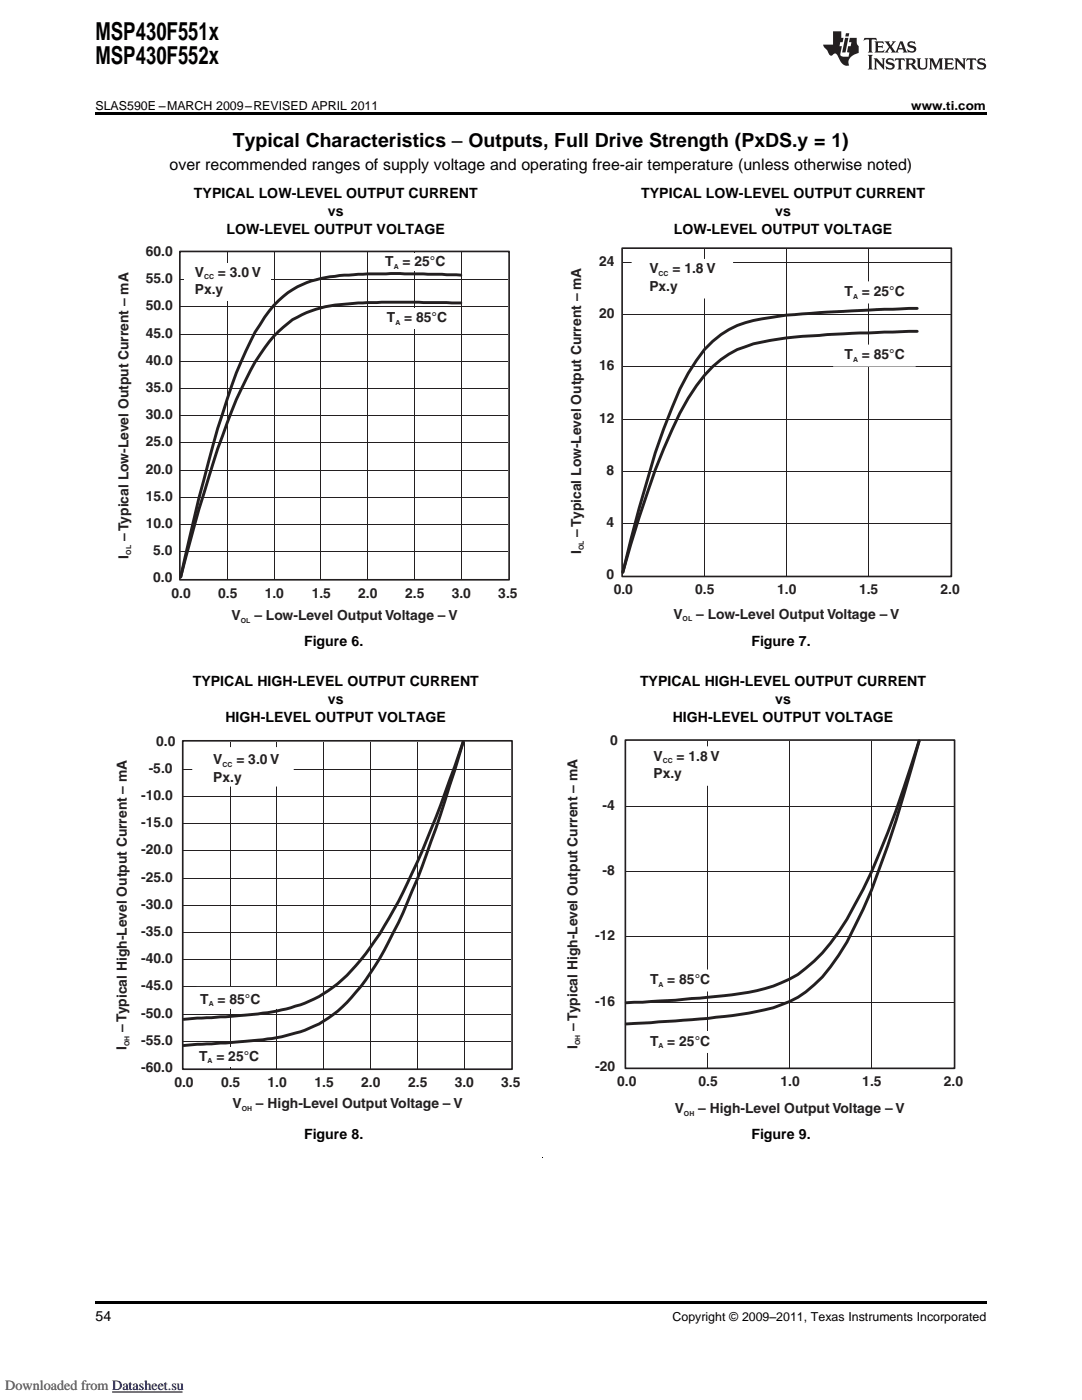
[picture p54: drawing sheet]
<svg xmlns="http://www.w3.org/2000/svg" width="216mm" height="279mm" viewBox="0 0 216 279" stroke-linecap="round" stroke-linejoin="round" font-family="sans-serif">
<defs><g id="words">
<g font-size="4.9">
<text x="19" y="7.9">MSP430F551x</text>
<text x="19" y="12.8">MSP430F552x</text>
</g>
<text font-size="3.9" x="46.5" y="29.3">Typical Characteristics ± Outputs, Full Drive Strength (PxDS.y = 1)</text>
<text font-size="3.2" x="33.8" y="34">over recommended ranges of supply voltage and operating free-air temperature (unless otherwise noted)</text>
<g font-size="2.8">
<text x="38.7" y="39.5">TYPICAL LOW-LEVEL OUTPUT CURRENT</text>
<text x="128" y="39.5">TYPICAL LOW-LEVEL OUTPUT CURRENT</text>
<text x="45.2" y="46.7">LOW-LEVEL OUTPUT VOLTAGE</text>
<text x="65.4" y="43.1">vs</text>
<text x="134.5" y="46.7">LOW-LEVEL OUTPUT VOLTAGE</text>
<text x="154.7" y="43.1">vs</text>
<text x="60.7" y="128.9">Figure 6.</text>
<text x="149.9" y="128.9">Figure 7.</text>
<text x="38.5" y="136.9">TYPICAL HIGH-LEVEL OUTPUT CURRENT</text>
<text x="127.7" y="136.9">TYPICAL HIGH-LEVEL OUTPUT CURRENT</text>
<text x="65.4" y="140.5">vs</text>
<text x="154.7" y="140.5">vs</text>
<text x="45" y="144.1">HIGH-LEVEL OUTPUT VOLTAGE</text>
<text x="134.2" y="144.1">HIGH-LEVEL OUTPUT VOLTAGE</text>
<text x="60.7" y="227.3">Figure 8.</text>
<text x="149.9" y="227.3">Figure 9.</text>
<text x="19" y="263.6">54</text>
</g>
<g font-size="2.8" fill="#231f20">
<text x="29.1" y="51.2">60.0</text>
<text x="76.9" y="53">T = 25°C</text>
<text x="119.6" y="53.1">24</text>
<text x="29.1" y="56.6">55.0</text>
<text x="38.9" y="55.2">V</text>
<text x="38.9" y="58.7">Px.y</text>
<text x="43.5" y="55.2">= 3.0 V</text>
<text x="129.6" y="54.6">V</text>
<text x="129.6" y="58.1">Px.y</text>
<text x="134.2" y="54.6">= 1.8</text>
<text x="141" y="54.6">V</text>
<text x="168.5" y="59.1">T = 25°C</text>
<text x="29.1" y="62">50.0</text>
<text x="77.2" y="64.3">T = 85°C</text>
<text x="119.6" y="63.5">20</text>
<text x="29.1" y="67.4">45.0</text>
<text x="168.5" y="71.7">T = 85°C</text>
<text x="29.1" y="72.8">40.0</text>
<text x="119.6" y="73.9">16</text>
<text x="29.1" y="83.7">30.0</text>
<text x="29.1" y="78.3">35.0</text>
<text x="29.1" y="89.1">25.0</text>
<text x="119.6" y="84.4">12</text>
<text x="29.1" y="94.6">20.0</text>
<text x="121.1" y="94.7">8</text>
<text x="29.1" y="100">15.0</text>
<text x="29.1" y="105.4">10.0</text>
<text x="115.9" y="107.1" transform="rotate(-90 115.9 107.1)">– Typical Low-Level Output Current – mA</text>
<text x="121.1" y="105.2">4</text>
<text x="25.6" y="111.5" transform="rotate(-90 25.6 111.5)">I</text>
<text x="25.6" y="108" transform="rotate(-90 25.6 108)">– Typical Low-Level Output Current – mA</text>
<text x="30.6" y="110.8">5.0</text>
<text x="115.9" y="110.6" transform="rotate(-90 115.9 110.6)">I</text>
<text x="30.6" y="116.2">0.0</text>
<text x="34.2" y="119.3">0.0</text>
<text x="43.5" y="119.3">0.5</text>
<text x="52.8" y="119.3">1.0</text>
<text x="62.2" y="119.3">1.5</text>
<text x="71.5" y="119.3">2.0</text>
<text x="80.9" y="119.3">2.5</text>
<text x="90.1" y="119.3">3.0</text>
<text x="99.4" y="119.3">3.5</text>
<text x="121.1" y="115.5">0</text>
<text x="122.5" y="118.6">0.0</text>
<text x="138.7" y="118.6">0.5</text>
<text x="155.1" y="118.6">1.0</text>
<text x="171.4" y="118.6">1.5</text>
<text x="187.7" y="118.6">2.0</text>
<text x="46.2" y="123.8">V</text>
<text x="50.8" y="123.8">– Low-Level Output Voltage – V</text>
<text x="134.4" y="123.4">V</text>
<text x="138.9" y="123.4">– Low-Level Output Voltage – V</text>
<text x="31.2" y="148.8">0.0</text>
<text x="121.7" y="148.6">0</text>
<text x="29.7" y="154.2">-5.0</text>
<text x="42.6" y="152.5">V</text>
<text x="47.2" y="152.5">= 3.0 V</text>
<text x="130.4" y="151.8">V</text>
<text x="130.4" y="155.3">Px.y</text>
<text x="135" y="151.8">= 1.8</text>
<text x="141.8" y="151.8">V</text>
<text x="28.2" y="159.6">-10.0</text>
<text x="42.6" y="156">Px.y</text>
<text x="120.2" y="161.6">-4</text>
<text x="28.2" y="165.1">-15.0</text>
<text x="28.2" y="170.5">-20.0</text>
<text x="28.2" y="176">-25.0</text>
<text x="120.2" y="174.6">-8</text>
<text x="28.2" y="181.4">-30.0</text>
<text x="28.2" y="186.8">-35.0</text>
<text x="118.7" y="187.7">-12</text>
<text x="28.2" y="197.6">-45.0</text>
<text x="28.2" y="192.2">-40.0</text>
<text x="129.7" y="196.4">T = 85°C</text>
<text x="28.2" y="203.1">-50.0</text>
<text x="40" y="200.3">T = 85°C</text>
<text x="118.7" y="200.7">-16</text>
<text x="25.3" y="209.6" transform="rotate(-90 25.3 209.6)">I</text>
<text x="25.3" y="206" transform="rotate(-90 25.3 206)">– Typical High-Level Output Current – mA</text>
<text x="28.2" y="208.5">-55.0</text>
<text x="115.2" y="209.4" transform="rotate(-90 115.2 209.4)">I</text>
<text x="115.2" y="205.8" transform="rotate(-90 115.2 205.8)">– Typical High-Level Output Current – mA</text>
<text x="129.7" y="208.7">T = 25°C</text>
<text x="28.2" y="213.9">-60.0</text>
<text x="39.7" y="211.7">T = 25°C</text>
<text x="118.7" y="213.7">-20</text>
<text x="34.8" y="217">0.0</text>
<text x="44.1" y="217">0.5</text>
<text x="46.4" y="221.2">V</text>
<text x="51.1" y="221.2">– High-Level Output Voltage – V</text>
<text x="53.4" y="217">1.0</text>
<text x="62.8" y="217">1.5</text>
<text x="72.1" y="217">2.0</text>
<text x="81.4" y="217">2.5</text>
<text x="90.7" y="217">3.0</text>
<text x="100" y="217">3.5</text>
<text x="123.1" y="216.8">0.0</text>
<text x="139.4" y="216.8">0.5</text>
<text x="155.7" y="216.8">1.0</text>
<text x="172.1" y="216.8">1.5</text>
<text x="188.3" y="216.8">2.0</text>
<text x="134.6" y="222.2">V</text>
<text x="139.3" y="222.2">– High-Level Output Voltage – V</text>
</g>
<text font-size="2.8" fill="#696969" x="1.1" y="277.4">Downloaded from Datasheet.su</text>
<g font-size="2.5">
<text x="19" y="21.9">SLAS590E ±MARCH 2009±REVISED APRIL 2011</text>
<text x="181.8" y="21.9">www.ti.com</text>
<text x="134.2" y="263.6">Copyright ã 2009±2011, Texas Instruments Incorporated</text>
</g>
<g font-size="1.4" fill="#231f20">
<text x="78.6" y="53.6">A</text>
<text x="40.7" y="55.8">CC</text>
<text x="131.4" y="55.1">CC</text>
<text x="170.2" y="59.7">A</text>
<text x="78.9" y="64.9">A</text>
<text x="170.2" y="72.3">A</text>
<text x="26.2" y="110.7" transform="rotate(-90 26.2 110.7)">OL</text>
<text x="116.5" y="109.8" transform="rotate(-90 116.5 109.8)">OL</text>
<text x="48.1" y="124.4">OL</text>
<text x="136.2" y="124">OL</text>
<text x="44.4" y="153.1">CC</text>
<text x="132.2" y="152.4">CC</text>
<text x="131.4" y="197">A</text>
<text x="41.7" y="200.9">A</text>
<text x="25.8" y="208.8" transform="rotate(-90 25.8 208.8)">OH</text>
<text x="115.8" y="208.6" transform="rotate(-90 115.8 208.6)">OH</text>
<text x="131.4" y="209.2">A</text>
<text x="41.4" y="212.2">A</text>
<text x="48.2" y="221.7">OH</text>
<text x="136.5" y="222.7">OH</text>
</g>
</g></defs>
<g fill="#231f20">
<path d="M172.5 7.6l-.1 .5 .4-.2h.6v.1v2.1l-.2 .4h.9l-.2-.4v-2.1l.1-.1h.5l.5 .2-.2-.5zM174.5 8.3l.2 .3v1.5l-.2 .4h1.8l.2-.6a1.04 1.04 0 0 1-1.3 .2v-.7h.6l.3 .2v-.6l-.3 .2h-.6v-.6l.8-.1 .4 .3-.2-.5zM176.5 8.3l.9 1.1-.9 1.1h.8l-.2-.2 .4-.7 .5 .7-.2 .2h1.5l-.2-.2 .2-.4h.9l.1 .4-.2 .2h1l-.3-.3-.7-1.9h-.5l-.9 2-.8-1 .9-1h-.8l.1 .3-.4 .5-.3-.6 .1-.2zM179.7 8.6l.4 1h-.7zM181.3 8.4a.63 .63 0 0 0-.2 .7 .63 .63 0 0 0 .6 .4l.6 .2 .1 .2a.75 .75 0 0 1-.7 .4 .75 .75 0 0 1-.6-.5l.1 .7 .1-.1a1.11 1.11 0 0 0 1.5-.6 1.13 1.13 0 0 0-1.2-.8l-.1-.4a1.04 1.04 0 0 1 1.2 .2l-.2-.5-.2 .1-.4-.2zM173.2 10.9l.2 .4v2.2l-.2 .4h1l-.3-.4v-2.2l.3-.4zM174.3 11.6l.3 .4v1.5l-.3 .4h.8l-.2-.4v-1.3l1.5 1.7v-1.9l.2-.4h-.7l.2 .4v.9l-1.1-1.3zM177 11.8a.62 .62 0 0 0-.2 .7 .62 .62 0 0 0 .6 .4l.6 .1 .1 .3a.76 .76 0 0 1-.7 .3 .76 .76 0 0 1-.7-.4l.2 .7 .1-.1a1.11 1.11 0 0 0 1.5-.6 1.13 1.13 0 0 0-1.2-.8l-.1-.4a1.04 1.04 0 0 1 1.2 .2l-.2-.6-.2 .1-.5-.1zM178.7 11.6l-.2 .6a.61 .61 0 0 1 .8-.3v1.6l-.2 .4h.9l-.2-.4v-1.6a.63 .63 0 0 1 .7 .3l-.1-.6zM180.6 11.6l.3 .4v1.5l-.3 .4h1l-.2-.2-.1-.8 .6 .2a.76 .76 0 0 0 1.2 .7l-1-1a.58 .58 0 0 0 .6-.5 .58 .58 0 0 0-.5-.6zM181.4 11.9h.1a.45 .45 0 0 1 .5 .1 .45 .45 0 0 1 .1 .5l-.8 .2zM182.9 11.6l.2 .2a2.17 2.17 0 0 0 .3 1.9 .99 .99 0 0 0 1.6-.6v-1.1l.2-.4h-.7l.2 .2a1.92 1.92 0 0 1-.2 1.8 .6 .6 0 0 1-.9-.5v-1.1l.2-.4zM185.4 11.6l.2 .4v1.5l-.2 .4h.7l-.2-.4v-1.4l.8 1.8 .8-1.8v1.4l-.2 .4h.9l-.2-.4v-1.5l.2-.4h-.8l-.6 1.5-.6-1.5zM188.4 11.6l.2 .4v1.5l-.2 .4h1.8l.1-.6a1.04 1.04 0 0 1-1.2 .1v-.6h.5l.4 .2v-.6l-.4 .2h-.5v-.7h.8l.3 .3-.1-.6zM190.5 11.6l.2 .4v1.5l-.2 .4h.7l-.2-.4v-1.3l1.5 1.7v-1.9l.2-.4h-.7l.2 .4v.9l-1.1-1.3zM192.9 11.6l-.1 .6a.61 .61 0 0 1 .7-.3l.1 1.6-.3 .4h1l-.3-.4 .1-1.6a.63 .63 0 0 1 .7 .3l-.1-.6zM195.2 11.8a.62 .62 0 0 0-.2 .7 .62 .62 0 0 0 .6 .4l.6 .1 .1 .3a.76 .76 0 0 1-.7 .3 .76 .76 0 0 1-.6-.4l.1 .7 .1-.1a1.11 1.11 0 0 0 1.6-.6 1.13 1.13 0 0 0-1.3-.8l-.1-.4a1.04 1.04 0 0 1 1.2 .2l-.1-.6-.2 .1-.5-.1z"/>
<path d="M166.2 6.3v2.6h-1.9v.4l.8 .9a.91 .91 0 0 0 1 .8 .56 .56 0 0 1 .5-.3 .56 .56 0 0 1 .5 .3l.4 .8a1.53 1.53 0 0 0 1.9 1.2 1.54 1.54 0 0 1 1-2.1l.9-.3v-1.4a1.52 1.52 0 0 1-.4-1.6h-1.3l-.2 .8h.5l-.2 .8h-.5l-.1 1v.2l.4 .1-.2 .8a1.93 1.93 0 0 1-1.6-.3l.3-1.8h-.5l.2-.8h.4l.2-.8h-.4v-1.3zM168.6 7.6l-.6 2.9h.7l.6-2.9zM168.8 6.6l-.1 .7h.6l.2-.7z"/>
</g>
<path d="M124.3 52.4h65.4M140.6 49.7v65.2M156.9 49.7v65.2M173.3 49.7v65.2M124.3 73.2h65.4M124.3 62.8h65.4M124.3 94h65.4M124.3 83.7h65.4M124.3 104.5h65.4" fill="none" stroke="#231f20" stroke-width=".2"/>
<path d="M183 66.1l-9.8 .3a165.5 165.5 0 0 0-18 1.3 24.2 24.2 0 0 0-9.8 3 23.6 23.6 0 0 0-8.1 8.8 120.7 120.7 0 0 0-9.8 23.8l-3.2 10.9M183 61.5l-14.7 .6a120 120 0 0 0-18 1.9 17.6 17.6 0 0 0-11.3 7.9l-1.7 2.6a103.8 103.8 0 0 0-8.1 21.2l-1.7 5.8-3.2 12.7" fill="none" stroke="#231f20" stroke-width=".58"/>
<path d="M124.1 49.5h65.7v65.6h-65.7z" fill="none" stroke="#231f20" stroke-width=".33"/>
<path d="M126.2 51.8h19.9v7.6h-19.9z" fill-rule="evenodd" fill="#fff"/>
<path d="M126.2 51.8h19.9v7.6h-19.9z" fill="none" stroke="#fff" stroke-width=".33"/>
<path d="M166.3 56.3h16.3v4.1h-16.3z" fill-rule="evenodd" fill="#fff"/>
<path d="M166.3 56.3h16.3v4.1h-16.3z" fill="none" stroke="#fff" stroke-width=".33"/>
<path d="M166.3 68.9h16.3v4.1h-16.3z" fill-rule="evenodd" fill="#fff"/>
<path d="M166.3 68.9h16.3v4.1h-16.3z" fill="none" stroke="#fff" stroke-width=".33"/>
<g fill="none" stroke="#231f20" stroke-width=".2">
<path d="M36.1 55.9h65.3M45.4 50.4v65.2M54.7 50.4v65.2M64 50.4v65.2M73.3 50.4v65.2M82.7 50.4v65.2M92 50.4v65.2M36.1 77.6h65.3M36.1 72.1h65.3M36.1 66.7h65.3M36.1 61.3h65.3M36.1 99.2h65.3"/>
<path d="M36.1 93.9h65.3M36.1 88.4h65.3M36.1 83h65.3M36.1 110.1h65.3M36.1 104.7h65.3"/>
</g>
<path d="M92 54.9l-3.8-.2a247 247 0 0 0-20.5 .3 22.1 22.1 0 0 0-10.2 3.4 19.8 19.8 0 0 0-5.6 6.4 55.9 55.9 0 0 0-4.7 9.6l-.9 2.5a279.3 279.3 0 0 0-8.4 30.2l-1.8 8a346.2 346.2 0 0 1 8.3-28.2 76.7 76.7 0 0 1 7.5-16.1 23.6 23.6 0 0 1 6.5-7 23.2 23.2 0 0 1 8.4-2.9l4.7-.4 4.6-.2 15.9 .2" fill="none" stroke="#231f20" stroke-width=".58"/>
<path d="M35.9 50.2h65.7v65.5h-65.7z" fill="none" stroke="#231f20" stroke-width=".33"/>
<g fill="#fff">
<path d="M36.8 52.5h17.3v7.6h-17.3z" fill-rule="evenodd"/>
<path d="M74.7 50.6h16.3v3.4h-16.3z" fill-rule="evenodd"/>
<path d="M75 61.5h16.3v4.1h-16.3z" fill-rule="evenodd"/>
</g>
<g fill="none" stroke="#231f20" stroke-width=".2">
<path d="M36.6 158.9h65.4M36.6 153.5h65.4M46 148v65.2M55.3 148v65.2M64.6 148v65.2M73.9 148v65.2M83.3 148v65.2M92.6 148v65.2M36.6 175.3h65.4M36.6 169.8h65.4M36.6 164.4h65.4M36.6 196.9h65.4"/>
<path d="M36.6 191.5h65.4M36.6 186.1h65.4M36.6 180.7h65.4M36.6 207.8h65.4M36.6 202.4h65.4"/>
</g>
<path d="M36.6 203.4l5.6-.3a129.9 129.9 0 0 0 13-1.3 26.2 26.2 0 0 0 16.9-10.3 88.5 88.5 0 0 0 11.2-19.4 269.6 269.6 0 0 0 9.1-24.1 286 286 0 0 1-10.1 29.7 87.6 87.6 0 0 1-10.2 19.1 25.9 25.9 0 0 1-9.4 8 38.7 38.7 0 0 1-14 3l-12.1 .9" fill="none" stroke="#231f20" stroke-width=".58"/>
<path d="M36.5 147.8h65.7v65.6h-65.7z" fill="none" stroke="#231f20" stroke-width=".33"/>
<path d="M38.5 149.3h19.9v7.5h-19.9z" fill-rule="evenodd" fill="#fff"/>
<path d="M38.5 149.3h19.9v7.5h-19.9z" fill="none" stroke="#fff" stroke-width=".33"/>
<g fill="#fff">
<path d="M37.5 209h16.3v3.9h-16.3z" fill-rule="evenodd"/>
<path d="M39.2 197.1h16.3v4.1h-16.3z" fill-rule="evenodd"/>
</g>
<path d="M39.2 197.1h16.3v4.1h-16.3z" fill="none" stroke="#fff" stroke-width=".33"/>
<path d="M141.3 147.9v65.2M157.6 147.9v65.2M173.9 147.9v65.2M125 173.9h65.3M125 160.9h65.3M125 200h65.3M125 187h65.3" fill="none" stroke="#231f20" stroke-width=".2"/>
<path d="M183.4 147.9l-1.4 4.3a182.6 182.6 0 0 1-9.8 25.3l-1.6 3a37.6 37.6 0 0 1-11.4 14 33.3 33.3 0 0 1-14.7 4.2l-3.3 .3a198 198 0 0 1-16.2 1.1M183.4 147.9l-1.4 4.9a211.9 211.9 0 0 1-9.8 28.7l-1.6 3.3a34.7 34.7 0 0 1-9.8 13.2 26.7 26.7 0 0 1-11.4 4.2 246.7 246.7 0 0 1-24.4 2.2" fill="none" stroke="#231f20" stroke-width=".58"/>
<path d="M124.8 147.7h65.7v65.5h-65.7z" fill="none" stroke="#231f20" stroke-width=".33"/>
<path d="M126.9 149.1h20.2v7.6h-20.2z" fill-rule="evenodd" fill="#fff"/>
<path d="M126.9 149.1h20.2v7.6h-20.2z" fill="none" stroke="#fff" stroke-width=".33"/>
<path d="M127.5 205.9h16.3v4.1h-16.3z" fill-rule="evenodd" fill="#fff"/>
<path d="M127.5 205.9h16.3v4.1h-16.3z" fill="none" stroke="#fff" stroke-width=".33"/>
<path d="M127.5 193.7h16.3v4h-16.3z" fill-rule="evenodd" fill="#fff"/>
<path d="M127.5 193.7h16.3v4h-16.3z" fill="none" stroke="#fff" stroke-width=".33"/>
<path d="M108.2 231h.1zM19.1 259.7h177.8v.5h-177.8z" fill="#000"/>
<g fill="#fff">
<path d="M156.1 229.1h.4v.7h-.4z"/>
<path d="M66.9 229.1h.3v.7h-.3z"/>
<path d="M156.1 130.7h.4v.7h-.4z"/>
<path d="M66.9 130.7h.3v.7h-.3z"/>
</g>
<path d="M19.1 22.5h177.8v.5h-177.8z" fill="#000"/>
<path d="M22.4 277.8h14" fill="none" stroke="#00f" stroke-width=".2"/>
<path d="M0 275h78.6v3h-78.6z" fill-rule="evenodd" fill="#fff"/>
<path d="M22.4 277.8h14" fill="none" stroke="#00f" stroke-width=".2"/>
<use href="#words"/>
</svg>
